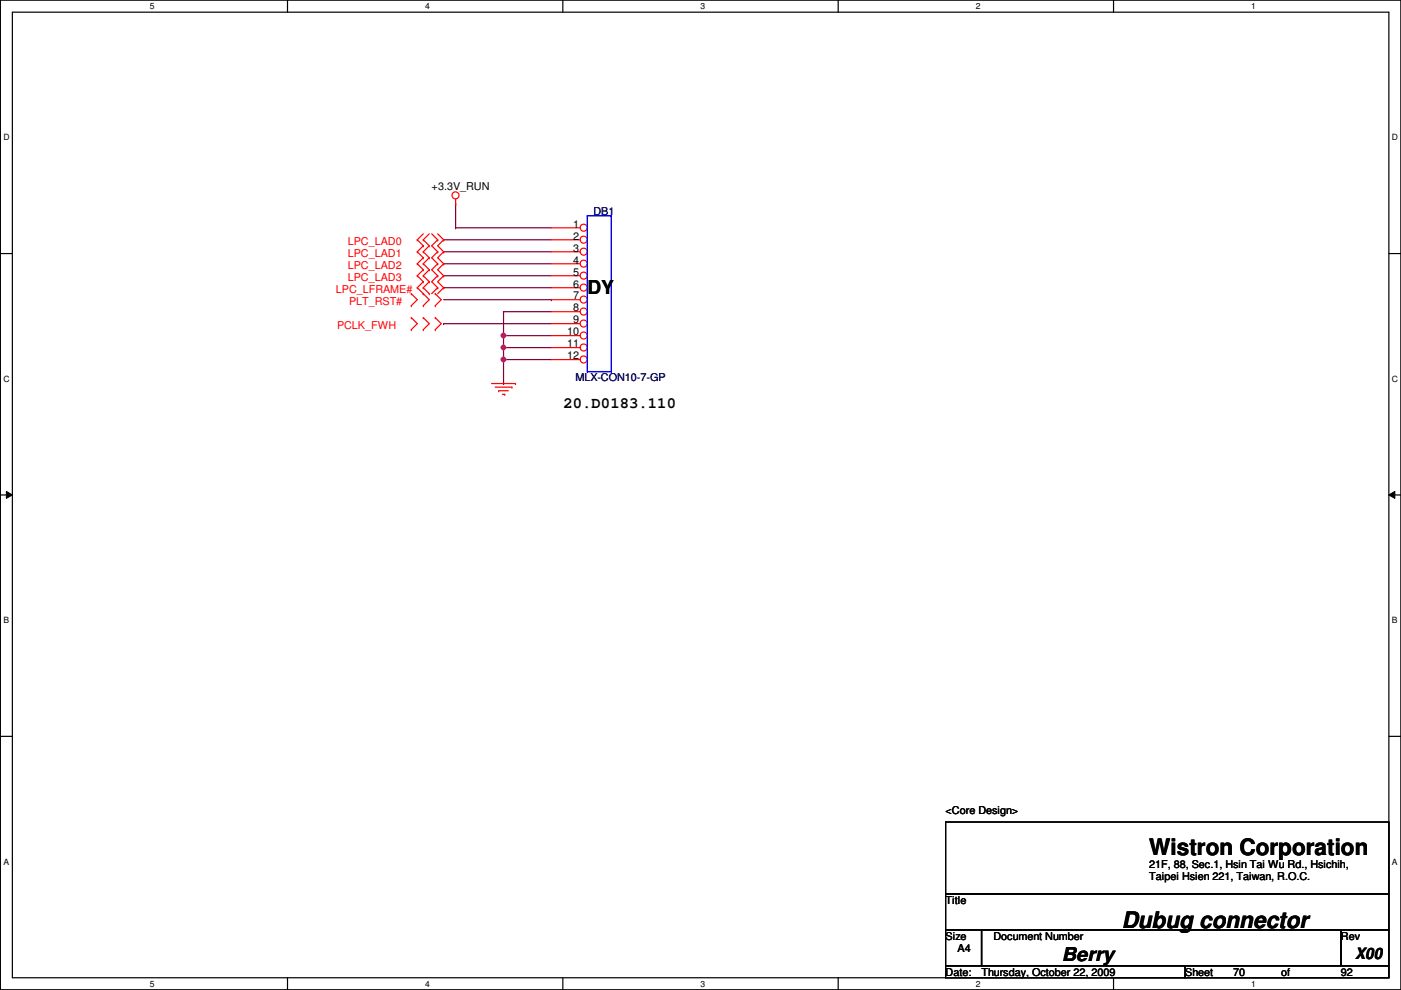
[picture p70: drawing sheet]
<svg xmlns="http://www.w3.org/2000/svg" width="297mm" height="210mm" viewBox="0 0 297 210" stroke-linecap="round" stroke-linejoin="round" font-family="sans-serif">
<defs><g id="words">
<g font-size="4.8">
<text x="243.7" y="181.3">Wistron Corporation</text>
<text x="237.8" y="196.8">Dubug connector</text>
</g>
<g font-size="4.1">
<text x="124.5" y="62.2">DY</text>
<text x="225.1" y="203.7">Berry</text>
</g>
<g font-size="3.3">
<text x="119.5" y="86.6">20.D0183.110</text>
<text x="287.4" y="203.2">X00</text>
</g>
<g font-size="2.3">
<text x="91.5" y="40.2">+3.3V_RUN</text>
<text x="121.5" y="48.3">1</text>
<text x="121.5" y="50.8">2</text>
<text x="121.5" y="53.3">3</text>
<text x="121.5" y="55.9">4</text>
<text x="121.5" y="58.4">5</text>
<text x="121.5" y="61">6</text>
<text x="121.5" y="63.5">7</text>
<text x="120.2" y="71.1">10</text>
<text x="121.5" y="66">8</text>
<text x="121.5" y="68.6">9</text>
<text x="120.2" y="73.7">11</text>
<text x="120.2" y="76.2">12</text>
<text x="200.5" y="172.6">&lt;Core Design&gt;</text>
<text x="243.7" y="184">21F, 88, Sec.1, Hsin Tai Wu Rd., Hsichih,</text>
<text x="200.5" y="191.6">Title</text>
<text x="243.7" y="186.6">Taipei Hsien 221, Taiwan, R.O.C.</text>
<text x="200.5" y="199.2">Size</text>
<text x="203" y="201.8">A4</text>
<text x="210.6" y="199.2">Document Number</text>
<text x="284.3" y="199.2">Rev</text>
<text x="200.5" y="206.8">Date:</text>
<text x="208.1" y="206.8">Thursday, October 22, 2009</text>
<text x="251.3" y="206.8">Sheet</text>
<text x="261.4" y="206.8">70</text>
<text x="271.6" y="206.8">of</text>
<text x="284.3" y="206.8">92</text>
</g>
<g font-size="2.3" fill="#000080">
<text x="125.8" y="45.6">DB1</text>
<text x="122" y="80.9">MLX-CON10-7-GP</text>
</g>
<g font-size="2.3" fill="#f00">
<text x="73.7" y="51.9">LPC_LAD0</text>
<text x="73.7" y="54.4">LPC_LAD1</text>
<text x="73.7" y="57">LPC_LAD2</text>
<text x="73.7" y="59.5">LPC_LAD3</text>
<text x="71.2" y="62.1">LPC_LFRAME#</text>
<text x="74" y="64.6">PLT_RST#</text>
<text x="71.5" y="69.7">PCLK_FWH</text>
</g>
<g font-size="1.8">
<text x="31.8" y="1.9">5</text>
<text x="90.1" y="1.9">4</text>
<text x="148.5" y="1.9">3</text>
<text x="206.9" y="1.9">2</text>
<text x="265.3" y="1.9">1</text>
<text x=".7" y="29.8">D</text>
<text x="295.1" y="29.8">D</text>
<text x=".7" y="80.9">C</text>
<text x="295.1" y="80.9">C</text>
<text x=".7" y="132.1">B</text>
<text x="295.1" y="132.1">B</text>
<text x=".7" y="183.3">A</text>
<text x="295.1" y="183.3">A</text>
<text x="31.8" y="209.2">5</text>
<text x="90.1" y="209.2">4</text>
<text x="148.5" y="209.2">3</text>
<text x="206.9" y="209.2">2</text>
<text x="265.3" y="209.2">1</text>
</g>
</g></defs>
<path d="M.1 0h296.9v209.8h-296.9zM2.6 2.6h291.9v204.7h-291.9z" fill="none" stroke="#000" stroke-width=".25"/>
<g fill="#fff">
<path d="M31.8 .3h1v2h-1z"/>
<path d="M31.8 207.6h1v1.9h-1z"/>
</g>
<path d="M61 0v2.6M61 207.3v2.5" fill="none" stroke="#000" stroke-width=".25"/>
<g fill="#fff">
<path d="M90.1 .3h1v2h-1z"/>
<path d="M90.1 207.6h1v1.9h-1z"/>
</g>
<path d="M119.3 0v2.6M119.3 207.3v2.5" fill="none" stroke="#000" stroke-width=".25"/>
<g fill="#fff">
<path d="M148.5 .3h1v2h-1z"/>
<path d="M148.5 207.6h1v1.9h-1z"/>
</g>
<path d="M177.7 0v2.6M177.7 207.3v2.5" fill="none" stroke="#000" stroke-width=".25"/>
<g fill="#fff">
<path d="M206.9 .3h1v2h-1z"/>
<path d="M206.9 207.6h1v1.9h-1z"/>
</g>
<path d="M236.1 0v2.6M236.1 207.3v2.5" fill="none" stroke="#000" stroke-width=".25"/>
<g fill="#fff">
<path d="M265.3 .3h.9v2h-.9z"/>
<path d="M265.3 207.6h.9v1.9h-.9z"/>
<path d="M.7 28.2h1.3v1.9h-1.3z"/>
<path d="M295.1 28.2h1.3v1.9h-1.3z"/>
<path d="M.7 79.3h1.3v2h-1.3z"/>
<path d="M295.1 79.3h1.3v2h-1.3z"/>
</g>
<path d="M.1 53.8h2.5M294.5 53.8h2.5" fill="none" stroke="#000" stroke-width=".25"/>
<g fill="#fff">
<path d="M.7 130.5h1.2v2h-1.2z"/>
<path d="M295.1 130.5h1.2v2h-1.2z"/>
</g>
<path d="M.1 104.9h2.5M294.5 104.9h2.5" fill="none" stroke="#000" stroke-width=".25"/>
<path d="M1.4 104.2l1.2 .7-1.2 .8zM294.5 104.9l1.2-.7v1.5z" fill="#000"/>
<path d="M1.4 104.2l1.2 .7-1.2 .8zM294.5 104.9l1.2-.7v1.5z" fill="none" stroke="#000" stroke-width=".21"/>
<g fill="#fff">
<path d="M.7 181.7h1.2v2h-1.2z"/>
<path d="M295.1 181.7h1.2v2h-1.2z"/>
</g>
<path d="M.1 156.1h2.5M294.5 156.1h2.5" fill="none" stroke="#000" stroke-width=".25"/>
<path d="M106.8 76.2h.1M106.8 73.7v2.5" fill="none" stroke="#800040" stroke-width=".25"/>
<circle cx="106.7" cy="76.2" r=".49" fill="#f0f"/>
<circle cx="106.7" cy="76.2" r=".49" fill="none" stroke="#f0f" stroke-width=".25"/>
<path d="M106.8 73.7h.1M106.8 73.7h10.1" fill="none" stroke="#800040" stroke-width=".25"/>
<circle cx="106.7" cy="73.7" r=".49" fill="#f0f"/>
<circle cx="106.7" cy="73.7" r=".49" fill="none" stroke="#f0f" stroke-width=".25"/>
<path d="M96.6 48.3h.1M96.6 48.3h20.3M94.1 63.5h22.8M106.8 73.7h.1M106.8 71.2h.1M106.8 71.2v2.5M106.8 71.2h10.1M116.9 63.5h.1" fill="none" stroke="#800040" stroke-width=".25"/>
<circle cx="106.7" cy="71.1" r=".49" fill="#f0f"/>
<circle cx="106.7" cy="71.1" r=".49" fill="none" stroke="#f0f" stroke-width=".25"/>
<g fill="none" stroke="#800040" stroke-width=".25">
<path d="M94.1 55.9h.1M94.1 53.4h.1M94.1 50.8h.1M94.1 58.5h.1M94.1 55.9h22.8M94.1 53.4h22.8M94.1 50.8h22.8M94.1 58.5h22.8M96.6 43.2h.1M96.6 43.2v5.1M94.1 68.6h.1M94.1 61h.1"/>
<path d="M94.1 68.6h22.8M94.1 61h22.8M106.8 66.1h.1M106.8 71.2h.1M106.8 76.2h.1M106.8 66.1h10.1M106.8 66.1v5.1M106.8 76.2v5.1M106.8 76.2h10.1M106.8 81.3h.1"/>
</g>
<g fill="none" stroke="#f00" stroke-width=".25">
<path d="M88.5 50.8h.1M88.5 53.4h.1M88.5 55.9h.1M88.5 58.5h.1M88.5 50.8l1.2 1.3M88.5 53.4l1.2 1.3M88.5 55.9l1.2 1.3M88.5 58.5l1.2 1.2M89.7 52.1h.1M89.7 50.8h.1M89.7 54.7h.1M89.7 53.4h.1"/>
<path d="M89.7 57.2h.1M89.7 55.9h.1M89.7 59.7h.1M89.7 58.5h.1M89.7 59.7l-1.2 1.3M89.7 50.8l1.3 1.3M89.7 49.6l-1.2 1.2M89.7 53.4l1.3 1.3M89.7 52.1l-1.2 1.3M89.7 55.9l1.3 1.3M89.7 54.7l-1.2 1.2M89.7 58.5l1.3 1.2"/>
<path d="M89.7 57.2l-1.2 1.3M91 52.1h.1M91 54.7h.1M91 57.2h.1M91 59.7h.1M91 59.7l-1.3 1.3M91 49.6l-1.3 1.2M91 52.1l-1.3 1.3M91 54.7l-1.3 1.2M91 57.2l-1.3 1.3M91.5 49.6l1.3 1.2M92.8 50.8h.1"/>
<path d="M92.8 53.4h.1M92.8 55.9h.1M92.8 58.5h.1M92.8 58.5l-1.3 1.2 1.3 1.3M92.8 49.6l1.3 1.2M92.8 50.8l-1.3 1.3 1.3 1.3M92.8 53.4l-1.3 1.3 1.3 1.2M92.8 55.9l-1.3 1.3 1.3 1.3M94.1 50.8h.1M94.1 53.4h.1M94.1 55.9h.1M94.1 58.5h.1"/>
<path d="M94.1 58.5l-1.3 1.2 1.3 1.3M94.1 50.8l-1.3 1.3 1.3 1.3M94.1 53.4l-1.3 1.3 1.3 1.2M94.1 55.9l-1.3 1.3 1.3 1.3M96.6 43.2h.1M96.6 42.2v1M87.2 64.8h.1M87.2 62.3h.1M87.2 69.9h.1M87.2 67.4h.1M87.2 62.3l1.3 1.2-1.3 1.3M87.2 67.4l1.3 1.2-1.3 1.3"/>
<path d="M88.5 61h.1M88.5 61l2.5 2.5-1.3 1.3M89.7 62.3h.1M89.7 64.8h.1M89.7 67.4h.1M89.7 69.9h.1M89.7 61h.1M89.7 67.4l1.3 1.2-1.3 1.3M89.7 61l1.3 1.3M91 62.3h.1M92.3 64.8h.1M92.3 62.3h.1"/>
<path d="M92.3 69.9h.1M92.3 67.4h.1M92.3 67.4l1.3 1.2-1.3 1.3M92.3 62.3l1.3 1.2-1.3 1.3M92.8 61h.1M92.8 61l-1.3 1.3M94.1 61h.1M94.1 61l-1.3 1.3M104.2 81.3h5.1M105 82.1h3.5M105.7 82.8h.1M105.7 82.8h2.1"/>
<path d="M106.5 83.6h.5M107 83.6h.1M108.5 82.1h.1M109.3 81.3h.1"/>
<circle cx="96.6" cy="41.4" r=".75"/>
</g>
<path d="M200.5 174.3h94v15.2h-94zM200.5 189.5h94v7.6h-94zM200.5 197.1h7.6v7.7h-7.6zM208.1 197.1h76.2v7.7h-76.2zM284.3 197.1h10.2v7.7h-10.2zM200.5 204.8h50.8v2.5h-50.8zM251.3 204.8h43.2v2.5h-43.2z" fill="none" stroke="#000" stroke-width=".25"/>
<circle cx="123.8" cy="48.3" r=".75" fill="#fff"/>
<g fill="none" stroke="#f00" stroke-width=".25">
<path d="M116.9 48.3h6.1"/>
<circle cx="123.8" cy="48.3" r=".75"/>
</g>
<circle cx="123.8" cy="50.8" r=".75" fill="#fff"/>
<g fill="none" stroke="#f00" stroke-width=".25">
<path d="M116.9 50.8h6.1"/>
<circle cx="123.8" cy="50.8" r=".75"/>
</g>
<circle cx="123.8" cy="53.4" r=".75" fill="#fff"/>
<g fill="none" stroke="#f00" stroke-width=".25">
<path d="M116.9 53.4h6.1"/>
<circle cx="123.8" cy="53.4" r=".75"/>
</g>
<circle cx="123.8" cy="55.9" r=".75" fill="#fff"/>
<g fill="none" stroke="#f00" stroke-width=".25">
<path d="M116.9 55.9h6.1"/>
<circle cx="123.8" cy="55.9" r=".75"/>
</g>
<circle cx="123.8" cy="58.4" r=".75" fill="#fff"/>
<g fill="none" stroke="#f00" stroke-width=".25">
<path d="M116.9 58.5h6.1"/>
<circle cx="123.8" cy="58.4" r=".75"/>
</g>
<circle cx="123.8" cy="61" r=".75" fill="#fff"/>
<g fill="none" stroke="#f00" stroke-width=".25">
<path d="M116.9 61h6.1"/>
<circle cx="123.8" cy="61" r=".75"/>
</g>
<circle cx="123.8" cy="63.5" r=".75" fill="#fff"/>
<g fill="none" stroke="#f00" stroke-width=".25">
<path d="M116.9 63.5h6.1"/>
<circle cx="123.8" cy="63.5" r=".75"/>
</g>
<circle cx="123.8" cy="66.1" r=".75" fill="#fff"/>
<g fill="none" stroke="#f00" stroke-width=".25">
<path d="M116.9 66.1h6.1"/>
<circle cx="123.8" cy="66.1" r=".75"/>
</g>
<circle cx="123.8" cy="68.6" r=".75" fill="#fff"/>
<g fill="none" stroke="#f00" stroke-width=".25">
<path d="M116.9 68.6h6.1"/>
<circle cx="123.8" cy="68.6" r=".75"/>
</g>
<circle cx="123.8" cy="71.1" r=".75" fill="#fff"/>
<g fill="none" stroke="#f00" stroke-width=".25">
<path d="M116.9 71.2h6.1"/>
<circle cx="123.8" cy="71.1" r=".75"/>
</g>
<circle cx="123.8" cy="73.7" r=".75" fill="#fff"/>
<g fill="none" stroke="#f00" stroke-width=".25">
<path d="M116.9 73.7h6.1"/>
<circle cx="123.8" cy="73.7" r=".75"/>
</g>
<circle cx="123.8" cy="76.2" r=".75" fill="#fff"/>
<g fill="none" stroke="#f00" stroke-width=".25">
<path d="M116.9 76.2h6.1"/>
<circle cx="123.8" cy="76.2" r=".75"/>
</g>
<path d="M124.5 45.8h.1M124.5 45.8v33M124.5 45.8h5.1M129.6 45.8h.1M129.6 45.8v33M124.5 78.8h.1M124.5 78.8h5.1M129.6 78.8h.1" fill="none" stroke="#00f" stroke-width=".25"/>
<circle cx="106.7" cy="76.2" r=".49" fill="#f0f"/>
<circle cx="106.7" cy="76.2" r=".49" fill="none" stroke="#f0f" stroke-width=".25"/>
<circle cx="106.7" cy="73.7" r=".49" fill="#f0f"/>
<circle cx="106.7" cy="73.7" r=".49" fill="none" stroke="#f0f" stroke-width=".25"/>
<circle cx="106.7" cy="71.1" r=".49" fill="#f0f"/>
<circle cx="106.7" cy="71.1" r=".49" fill="none" stroke="#f0f" stroke-width=".25"/>
<use href="#words"/>
</svg>
